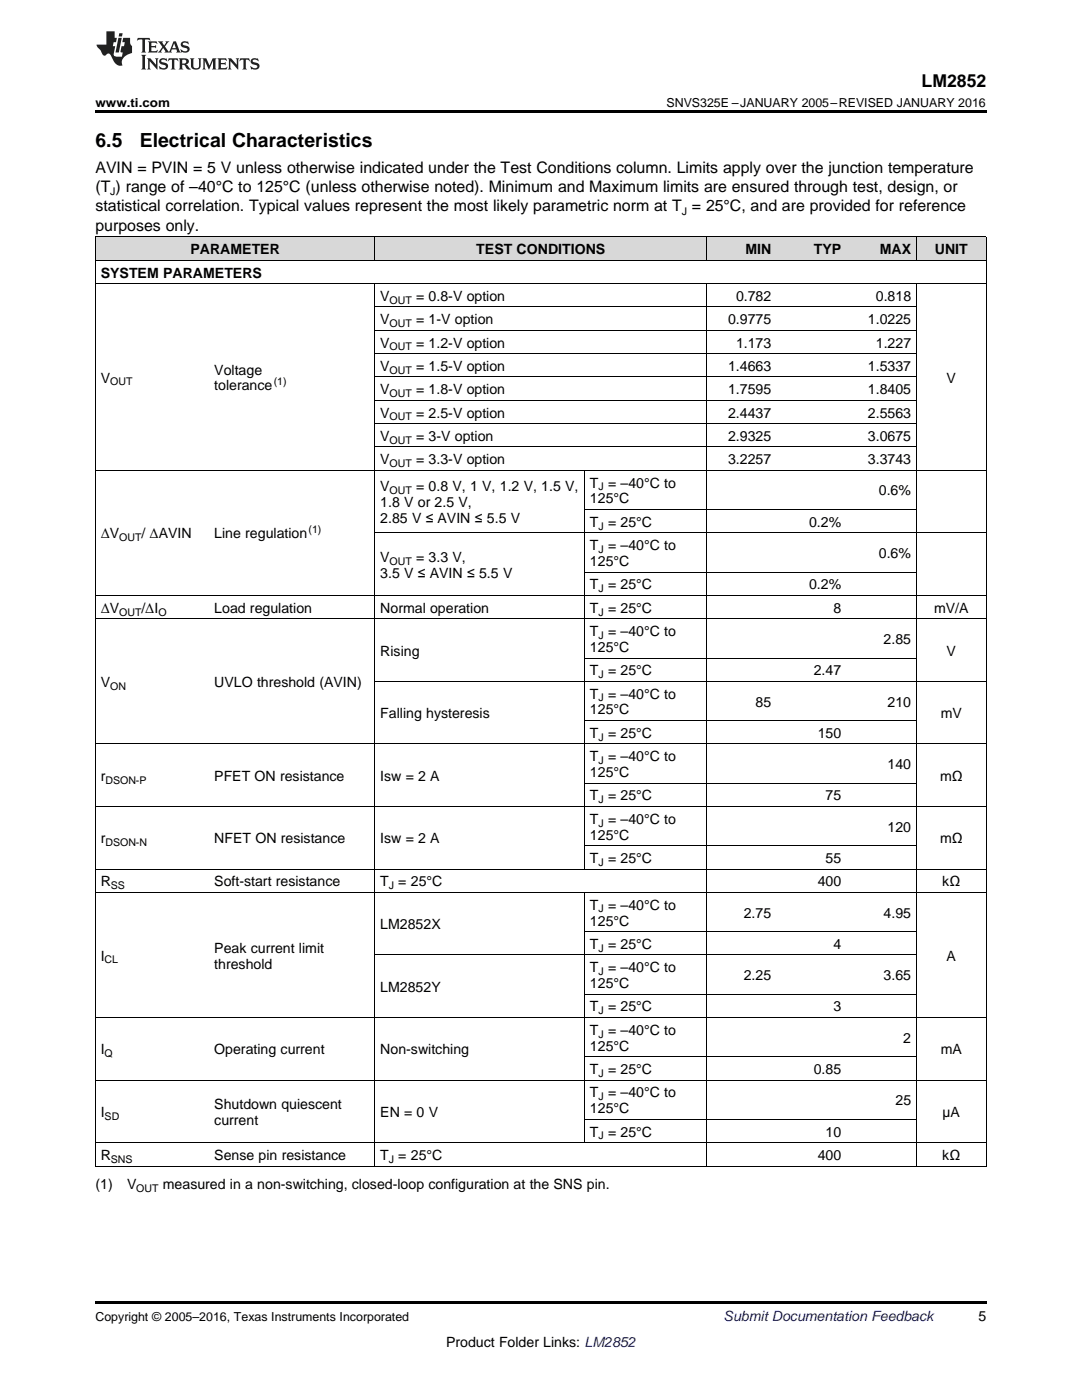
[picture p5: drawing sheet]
<svg xmlns="http://www.w3.org/2000/svg" width="216mm" height="279mm" viewBox="0 0 216 279" stroke-linecap="round" stroke-linejoin="round" font-family="sans-serif">
<defs><g id="words">
<g font-size="3.9">
<text x="19" y="29.3">6.5</text>
<text x="27.9" y="29.3">Electrical Characteristics</text>
</g>
<text font-size="3.5" x="183.9" y="17.3">LM2852</text>
<g font-size="3.2">
<text x="19" y="34.4">AVIN = PVIN = 5 V unless otherwise indicated under the Test Conditions column. Limits apply over the junction temperature</text>
<text x="19" y="38.3">(T ) range of –40°C to 125°C (unless otherwise noted). Minimum and Maximum limits are ensured through test, design, or</text>
<text x="19" y="42.2">statistical correlation. Typical values represent the most likely parametric norm at T = 25°C, and are provided for reference</text>
<text x="19" y="46.1">purposes only.</text>
</g>
<g font-size="2.8">
<text x="38" y="50.7">PARAMETER</text>
<text x="95" y="50.7">TEST CONDITIONS</text>
<text x="148.7" y="50.7">MIN</text>
<text x="162.4" y="50.7">TYP</text>
<text x="175.5" y="50.7">MAX</text>
<text x="186.5" y="50.7">UNIT</text>
<text x="20.1" y="55.4">SYSTEM PARAMETERS</text>
<text x="75.9" y="60">V</text>
<text x="75.9" y="64.7">V</text>
<text x="83" y="60">= 0.8-V option</text>
<text x="83" y="64.7">= 1-V option</text>
<text x="145.3" y="64.7">0.9775</text>
<text x="146.9" y="60">0.782</text>
<text x="173.2" y="64.7">1.0225</text>
<text x="174.8" y="60">0.818</text>
<text x="75.9" y="69.4">V</text>
<text x="83" y="69.4">= 1.2-V option</text>
<text x="146.9" y="69.4">1.173</text>
<text x="174.8" y="69.4">1.227</text>
<text x="20.1" y="76.3">V</text>
<text x="42.8" y="74.8">Voltage</text>
<text x="42.8" y="77.9">tolerance</text>
<text x="75.9" y="74">V</text>
<text x="83" y="74">= 1.5-V option</text>
<text x="145.3" y="74">1.4663</text>
<text x="173.2" y="74">1.5337</text>
<text x="188.9" y="76.3">V</text>
<text x="75.9" y="78.7">V</text>
<text x="75.9" y="83.3">V</text>
<text x="83" y="78.7">= 1.8-V option</text>
<text x="83" y="83.3">= 2.5-V option</text>
<text x="145.3" y="78.7">1.7595</text>
<text x="145.3" y="83.3">2.4437</text>
<text x="173.2" y="78.7">1.8405</text>
<text x="173.2" y="83.3">2.5563</text>
<text x="75.9" y="88">V</text>
<text x="83" y="88">= 3-V option</text>
<text x="145.3" y="88">2.9325</text>
<text x="173.2" y="88">3.0675</text>
<text x="75.9" y="92.6">V</text>
<text x="83" y="92.6">= 3.3-V option</text>
<text x="145.3" y="92.6">3.2257</text>
<text x="173.2" y="92.6">3.3743</text>
<text x="75.9" y="98">V</text>
<text x="75.9" y="101.2">1.8 V or 2.5 V,</text>
<text x="83" y="98">= 0.8 V, 1 V, 1.2 V, 1.5 V,</text>
<text x="117.7" y="97.3">T = –40°C to</text>
<text x="117.7" y="100.5">125°C</text>
<text x="175.4" y="98.9">0.6%</text>
<text x="20.1" y="107.5">ΔV</text>
<text x="28.2" y="107.5">/ ΔAVIN</text>
<text x="42.8" y="107.5">Line regulation</text>
<text x="75.9" y="104.4">2.85 V ≤ AVIN ≤ 5.5 V</text>
<text x="117.7" y="105.1">T = 25°C</text>
<text x="161.4" y="105.1">0.2%</text>
<text x="75.9" y="112.1">V</text>
<text x="83" y="112.1">= 3.3 V,</text>
<text x="117.7" y="109.8">T = –40°C to</text>
<text x="117.7" y="113">125°C</text>
<text x="175.4" y="111.4">0.6%</text>
<text x="75.9" y="115.3">3.5 V ≤ AVIN ≤ 5.5 V</text>
<text x="117.7" y="117.6">T = 25°C</text>
<text x="161.4" y="117.6">0.2%</text>
<text x="20.1" y="122.3">ΔV</text>
<text x="28.2" y="122.3">/ΔI</text>
<text x="42.8" y="122.3">Load regulation</text>
<text x="75.9" y="122.3">Normal operation</text>
<text x="117.7" y="122.3">T = 25°C</text>
<text x="166.3" y="122.3">8</text>
<text x="186.4" y="122.3">mV/A</text>
<text x="75.9" y="130.8">Rising</text>
<text x="117.7" y="126.9">T = –40°C to</text>
<text x="117.7" y="130.1">125°C</text>
<text x="176.3" y="128.5">2.85</text>
<text x="188.9" y="130.8">V</text>
<text x="20.1" y="137.1">V</text>
<text x="42.8" y="137.1">UVLO threshold (AVIN)</text>
<text x="117.7" y="134.8">T = 25°C</text>
<text x="162.4" y="134.8">2.47</text>
<text x="75.9" y="143.3">Falling hysteresis</text>
<text x="117.7" y="139.4">T = –40°C to</text>
<text x="117.7" y="142.6">125°C</text>
<text x="150.8" y="141">85</text>
<text x="177.1" y="141">210</text>
<text x="187.7" y="143.3">mV</text>
<text x="117.7" y="147.2">T = 25°C</text>
<text x="163.2" y="147.2">150</text>
<text x="20.1" y="155.8">r</text>
<text x="42.8" y="155.8">PFET ON resistance</text>
<text x="75.9" y="155.8">Isw = 2 A</text>
<text x="117.7" y="151.9">T = –40°C to</text>
<text x="117.7" y="155.1">125°C</text>
<text x="177.1" y="153.5">140</text>
<text x="187.6" y="155.8">mΩ</text>
<text x="117.7" y="159.7">T = 25°C</text>
<text x="164.7" y="159.7">75</text>
<text x="117.7" y="164.4">T = –40°C to</text>
<text x="117.7" y="167.6">125°C</text>
<text x="177.1" y="166">120</text>
<text x="20.1" y="168.3">r</text>
<text x="42.8" y="168.3">NFET ON resistance</text>
<text x="75.9" y="168.3">Isw = 2 A</text>
<text x="117.7" y="172.2">T = 25°C</text>
<text x="164.7" y="172.2">55</text>
<text x="187.6" y="168.3">mΩ</text>
<text x="20.1" y="176.9">R</text>
<text x="42.8" y="176.9">Soft-start resistance</text>
<text x="75.9" y="176.9">T = 25°C</text>
<text x="163.2" y="176.9">400</text>
<text x="188" y="176.9">kΩ</text>
<text x="75.9" y="185.5">LM2852X</text>
<text x="117.7" y="181.5">T = –40°C to</text>
<text x="117.7" y="184.7">125°C</text>
<text x="148.4" y="183.1">2.75</text>
<text x="176.3" y="183.1">4.95</text>
<text x="20.1" y="191.7">I</text>
<text x="42.8" y="190.1">Peak current limit</text>
<text x="117.7" y="189.4">T = 25°C</text>
<text x="166.3" y="189.4">4</text>
<text x="188.9" y="191.7">A</text>
<text x="42.8" y="193.3">threshold</text>
<text x="75.9" y="197.9">LM2852Y</text>
<text x="117.7" y="194">T = –40°C to</text>
<text x="117.7" y="197.2">125°C</text>
<text x="148.4" y="195.6">2.25</text>
<text x="176.3" y="195.6">3.65</text>
<text x="117.7" y="201.9">T = 25°C</text>
<text x="166.3" y="201.9">3</text>
<text x="117.7" y="206.5">T = –40°C to</text>
<text x="117.7" y="209.7">125°C</text>
<text x="180.2" y="208.1">2</text>
<text x="20.1" y="210.4">I</text>
<text x="42.8" y="210.4">Operating current</text>
<text x="75.9" y="210.4">Non-switching</text>
<text x="117.7" y="214.3">T = 25°C</text>
<text x="162.4" y="214.3">0.85</text>
<text x="187.7" y="210.4">mA</text>
<text x="42.8" y="221.3">Shutdown quiescent</text>
<text x="117.7" y="219">T = –40°C to</text>
<text x="178.7" y="220.6">25</text>
<text x="20.1" y="222.9">I</text>
<text x="42.8" y="224.5">current</text>
<text x="75.9" y="222.9">EN = 0 V</text>
<text x="117.7" y="222.2">125°C</text>
<text x="117.7" y="226.8">T = 25°C</text>
<text x="164.7" y="226.8">10</text>
<text x="188.1" y="222.9">µA</text>
<text x="20.1" y="231.5">R</text>
<text x="42.8" y="231.5">Sense pin resistance</text>
<text x="75.9" y="231.5">T = 25°C</text>
<text x="163.2" y="231.5">400</text>
<text x="188" y="231.5">kΩ</text>
<text x="19" y="237.3">(1)</text>
<text x="25.4" y="237.3">V</text>
<text x="32.5" y="237.3">measured in a non-switching, closed-loop configuration at the SNS pin.</text>
<text x="195.3" y="263.6">5</text>
<text x="89" y="268.9">Product Folder Links: LM2852</text>
</g>
<text font-size="2.8" fill="#0000c8" x="144.4" y="263.6">Submit Documentation Feedback</text>
<g font-size="2.5">
<text x="19" y="21.4">www.ti.com</text>
<text x="133" y="21.4">SNVS325E –JANUARY 2005–REVISED JANUARY 2016</text>
<text x="19" y="263.6">Copyright © 2005–2016, Texas Instruments Incorporated</text>
</g>
<g font-size="2.1">
<text x="22" y="38.9">J</text>
<text x="136.1" y="42.8">J</text>
<text x="77.8" y="60.6">OUT</text>
<text x="77.8" y="65.3">OUT</text>
<text x="77.8" y="69.9">OUT</text>
<text x="22" y="76.9">OUT</text>
<text x="54.6" y="76.8">(1)</text>
<text x="77.8" y="74.6">OUT</text>
<text x="77.8" y="79.2">OUT</text>
<text x="77.8" y="83.9">OUT</text>
<text x="77.8" y="88.5">OUT</text>
<text x="77.8" y="93.2">OUT</text>
<text x="77.8" y="98.6">OUT</text>
<text x="119.4" y="97.9">J</text>
<text x="61.6" y="106.3">(1)</text>
<text x="119.4" y="105.7">J</text>
<text x="23.8" y="108">OUT</text>
<text x="77.8" y="112.7">OUT</text>
<text x="119.4" y="110.3">J</text>
<text x="119.4" y="118.2">J</text>
<text x="23.8" y="122.8">OUT</text>
<text x="31.6" y="122.8">O</text>
<text x="119.4" y="122.8">J</text>
<text x="119.4" y="127.5">J</text>
<text x="22" y="137.7">ON</text>
<text x="119.4" y="135.3">J</text>
<text x="119.4" y="140">J</text>
<text x="119.4" y="147.8">J</text>
<text x="119.4" y="152.5">J</text>
<text x="21" y="156.4">DSON-P</text>
<text x="119.4" y="160.3">J</text>
<text x="119.4" y="165">J</text>
<text x="21" y="168.9">DSON-N</text>
<text x="119.4" y="172.8">J</text>
<text x="22.1" y="177.4">SS</text>
<text x="77.6" y="177.4">J</text>
<text x="119.4" y="182.1">J</text>
<text x="119.4" y="189.9">J</text>
<text x="20.9" y="192.3">CL</text>
<text x="119.4" y="194.6">J</text>
<text x="119.4" y="202.4">J</text>
<text x="119.4" y="207.1">J</text>
<text x="20.9" y="211">Q</text>
<text x="119.4" y="214.9">J</text>
<text x="119.4" y="219.6">J</text>
<text x="20.9" y="223.5">SD</text>
<text x="119.4" y="227.4">J</text>
<text x="22.1" y="232.1">SNS</text>
<text x="77.6" y="232.1">J</text>
<text x="27.2" y="237.9">OUT</text>
</g>
</g></defs>
<g fill="#d8d8d8">
<path d="M19 47.3h22.7v4.7h-22.7z"/>
<path d="M41.7 47.3h33.1v4.7h-33.1z"/>
<path d="M74.8 47.3h41.9v4.7h-41.9z"/>
<path d="M116.7 47.3h24.3v4.7h-24.3z"/>
<path d="M141 47.3h14v4.7h-14z"/>
<path d="M155 47.3h13.9v4.7h-13.9z"/>
<path d="M168.9 47.3h14v4.7h-14z"/>
<path d="M182.9 47.3h13.9v4.7h-13.9z"/>
</g>
<path d="M19 22h177.8v.5h-177.8zM19 259.7h177.8v.5h-177.8z" fill="#000"/>
<g fill="none" stroke="#000" stroke-width=".2">
<path d="M19 56.6h177.8M19 51.9h177.8M19 47.3h177.8M19.1 47.3v185.5M74.8 47.3v4.7M74.8 56.6v176.2M141 47.3v4.7M141 56.6v176.2M182.8 47.3v4.7M182.8 56.6v176.2M196.8 47.3v185.5M74.8 79.9h108.1"/>
<path d="M74.8 75.2h108.1M74.8 70.6h108.1M74.8 65.9h108.1M74.8 61.3h108.1M19 93.9h177.8M74.8 89.2h108.1M74.8 84.5h108.1M116.6 93.9v79.6M19 118.8h177.8M74.8 106.3h122M116.7 114.2h66.2M116.7 101.7h66.2"/>
<path d="M19 123.5h177.8M74.8 136h122M116.7 131.3h66.2M19 148.5h177.8M116.7 156.3h66.2M116.7 143.8h66.2M19 178.1h177.8M19 173.4h177.8M19 161h177.8M116.6 178.1v50M116.7 168.8h66.2M74.8 190.6h108.1"/>
<path d="M116.7 198.4h66.2M116.7 185.9h66.2M19 215.6h177.8M19 203.1h177.8M116.7 210.9h66.2M19 232.7h177.8M19 228.1h177.8M116.7 223.4h66.2"/>
</g>
<g fill="#231f20">
<path d="M27.5 7.6l-.1 .5 .4-.2h.6v.1v2.1l-.2 .4h1l-.3-.4v-2.1l.1-.1h.5l.5 .2-.2-.5zM29.5 8.3l.2 .3v1.5l-.2 .4h1.8l.2-.6a1.04 1.04 0 0 1-1.3 .2v-.7h.6l.3 .2v-.6l-.3 .2h-.6v-.6l.8-.1 .4 .3-.2-.5zM31.5 8.3l.9 1.1-.9 1.1h.8l-.2-.2 .5-.7 .4 .7-.2 .2h1.5l-.1-.2 .1-.4h.9l.1 .4-.2 .2h1l-.3-.3-.7-1.9h-.5l-.9 2-.8-1 .9-1h-.8l.1 .3-.3 .5-.4-.6 .2-.2zM34.7 8.6l.4 1h-.7zM36.3 8.4a.63 .63 0 0 0-.2 .7 .63 .63 0 0 0 .6 .4l.6 .2 .1 .2a.75 .75 0 0 1-.7 .4 .75 .75 0 0 1-.6-.5l.1 .7 .1-.1a1.11 1.11 0 0 0 1.5-.6 1.13 1.13 0 0 0-1.2-.8l-.1-.4a1.04 1.04 0 0 1 1.2 .2l-.2-.5-.1 .1-.5-.2zM28.2 10.9l.2 .4v2.2l-.2 .4h1l-.3-.4v-2.2l.3-.4zM29.3 11.6l.3 .4v1.5l-.3 .4h.8l-.2-.4v-1.3l1.5 1.7v-1.9l.2-.4h-.7l.2 .4v.9l-1.1-1.3zM32 11.8a.62 .62 0 0 0-.2 .7 .62 .62 0 0 0 .6 .4l.6 .1 .1 .3a.76 .76 0 0 1-.7 .3 .76 .76 0 0 1-.6-.4l.1 .7 .1-.1a1.11 1.11 0 0 0 1.5-.6 1.13 1.13 0 0 0-1.2-.8l-.1-.4a1.04 1.04 0 0 1 1.2 .2l-.2-.6-.1 .1-.5-.1zM33.7 11.6l-.2 .6a.61 .61 0 0 1 .8-.3v1.6l-.2 .4h.9l-.2-.4v-1.6a.63 .63 0 0 1 .8 .3l-.2-.6zM35.6 11.6l.3 .4v1.5l-.3 .4h1l-.2-.2v-.8l.5 .2a.76 .76 0 0 0 1.2 .7l-1-1a.58 .58 0 0 0 .6-.5 .58 .58 0 0 0-.5-.6zM36.4 11.9h.1a.45 .45 0 0 1 .5 .1 .45 .45 0 0 1 .1 .5l-.7 .2zM37.9 11.6l.2 .2a2.17 2.17 0 0 0 .3 1.9 .99 .99 0 0 0 1.6-.6v-1.1l.2-.4h-.7l.2 .2a1.92 1.92 0 0 1-.2 1.8 .6 .6 0 0 1-.9-.5v-1.1l.2-.4zM40.4 11.6l.2 .4v1.5l-.2 .4h.7l-.2-.4v-1.4l.8 1.8 .8-1.8v1.4l-.2 .4h.9l-.2-.4v-1.5l.2-.4h-.8l-.6 1.5-.6-1.5zM43.4 11.6l.2 .4v1.5l-.2 .4h1.8l.2-.6a1.04 1.04 0 0 1-1.3 .1v-.6h.5l.4 .2v-.6l-.4 .2h-.5v-.7h.8l.3 .3-.1-.6zM45.5 11.6l.2 .4v1.5l-.2 .4h.7l-.2-.4v-1.3l1.5 1.7v-1.9l.2-.4h-.7l.2 .4v.9l-1.1-1.3zM47.9 11.6l-.1 .6a.61 .61 0 0 1 .8-.3v1.6l-.3 .4h1l-.3-.4 .1-1.6a.63 .63 0 0 1 .7 .3l-.1-.6zM50.2 11.8a.62 .62 0 0 0-.2 .7 .62 .62 0 0 0 .6 .4l.6 .1 .2 .3a.76 .76 0 0 1-.8 .3 .76 .76 0 0 1-.6-.4l.1 .7 .2-.1a1.11 1.11 0 0 0 1.5-.6 1.13 1.13 0 0 0-1.3-.8l-.1-.4a1.04 1.04 0 0 1 1.2 .2l-.1-.6-.2 .1-.5-.1z"/>
<path d="M21.2 6.3v2.6h-1.9l.1 .4 .7 .9a.91 .91 0 0 0 1 .8 .56 .56 0 0 1 .5-.3 .56 .56 0 0 1 .5 .3l.4 .8a1.53 1.53 0 0 0 1.9 1.2 1.54 1.54 0 0 1 1-2.1l.9-.3v-1.4a1.52 1.52 0 0 1-.3-1.6h-1.4l-.2 .8h.5l-.2 .8h-.4l-.2 1v.2l.4 .1-.2 .8a1.93 1.93 0 0 1-1.6-.3l.3-1.8h-.5l.2-.8h.4l.2-.8h-.4v-1.3zM23.6 7.6l-.6 2.9h.7l.6-2.9zM23.8 6.6l-.1 .7h.6l.2-.7z"/>
</g>
<use href="#words"/>
</svg>
